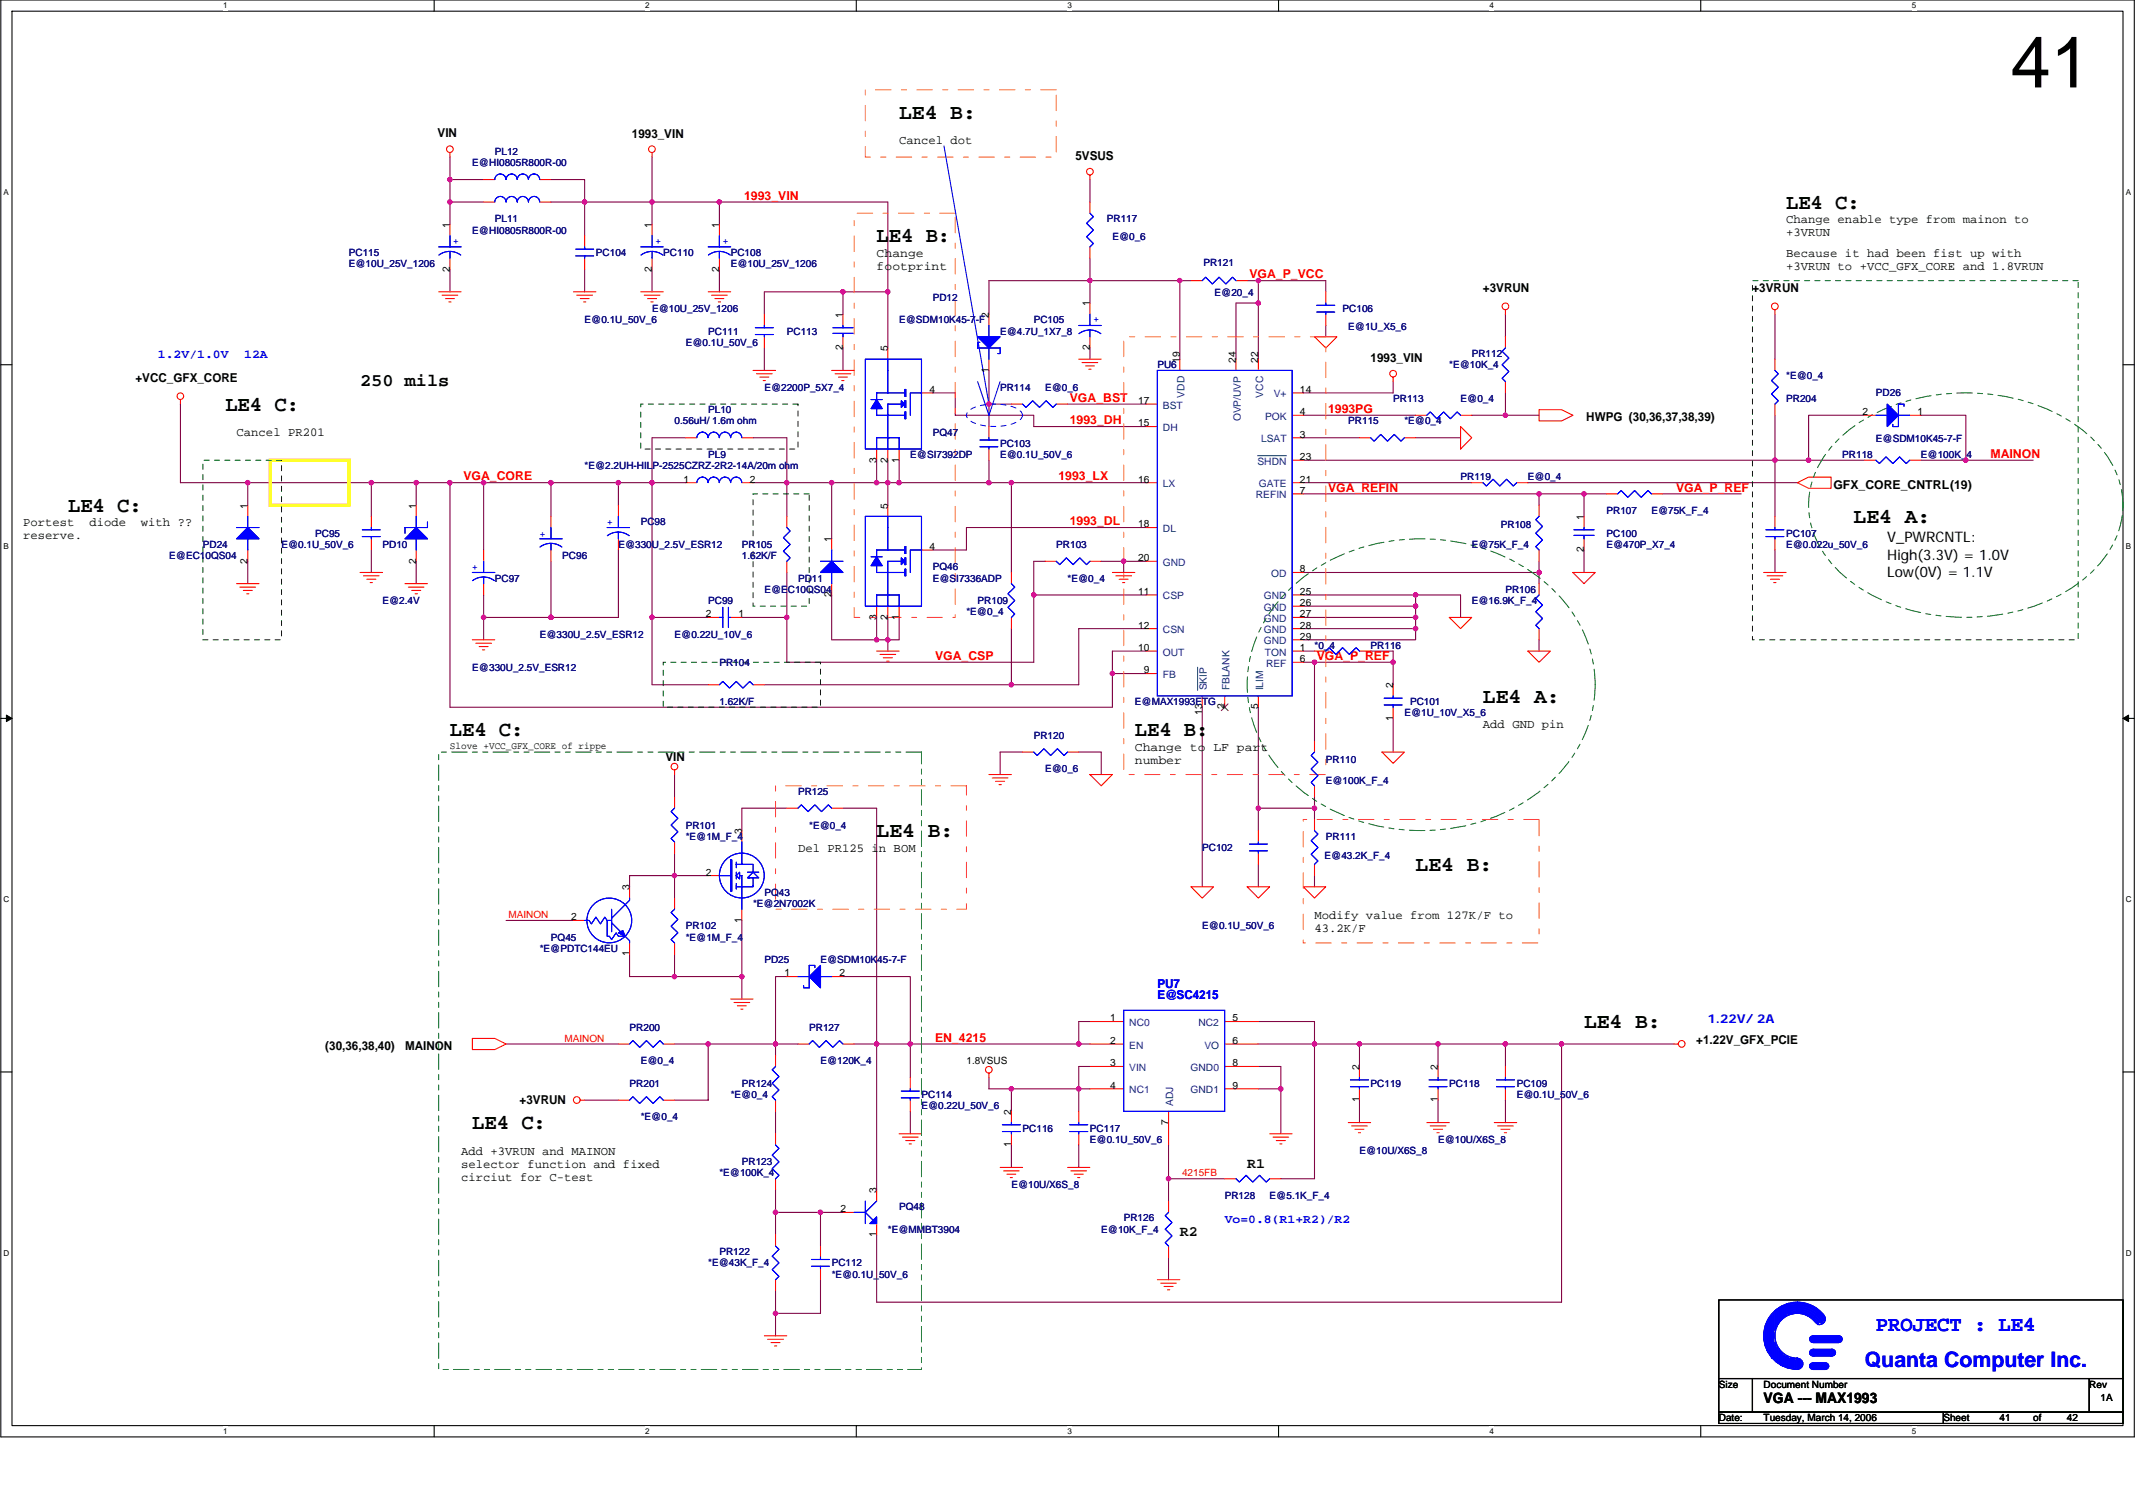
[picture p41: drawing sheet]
<svg xmlns="http://www.w3.org/2000/svg" width="420mm" height="297mm" viewBox="0 0 420 297" stroke-linecap="round" stroke-linejoin="round" font-family="sans-serif">
<defs><g id="words">
<text font-size="14.1" x="395.7" y="17.2">41</text>
<g font-size="4.2">
<text x="176.9" y="23.4">LE4 B:</text>
<text x="351.5" y="41.1">LE4 C:</text>
<text x="172.5" y="47.7">LE4 B:</text>
<text x="44.4" y="80.9">LE4 C:</text>
<text x="13.4" y="100.7">LE4 C:</text>
<text x="364.8" y="103">LE4 A:</text>
<text x="291.8" y="138.3">LE4 A:</text>
<text x="88.6" y="144.9">LE4 C:</text>
<text x="223.3" y="144.9">LE4 B:</text>
<text x="172.5" y="164.8">LE4 B:</text>
<text x="278.6" y="171.5">LE4 B:</text>
<text x="311.7" y="202.4">LE4 B:</text>
<text x="93" y="222.3">LE4 C:</text>
</g>
<g font-size="4.2" fill="#00f">
<text x="369.2" y="262">PROJECT : LE4</text>
<text x="367" y="269.1">Quanta Computer Inc.</text>
</g>
<text font-size="3.5" x="70.9" y="75.9">250 mils</text>
<g font-size="2.9">
<text x="371.4" y="106.7">V_PWRCNTL:</text>
<text x="371.4" y="110.2">High(3.3V) = 1.0V</text>
<text x="371.4" y="113.6">Low(0V) = 1.1V</text>
<text x="245.4" y="230">R1</text>
<text x="232.2" y="243.2">R2</text>
<text x="347.1" y="276.2">VGA --- MAX1993</text>
</g>
<g font-size="2.4">
<text x="86.1" y="27">VIN</text>
<text x="124.3" y="27.2">1993_VIN</text>
<text x="176.9" y="28.4">Cancel dot</text>
<text x="211.6" y="31.4">5VSUS</text>
<text x="351.5" y="43.9">Change enable type from mainon to</text>
<text x="351.5" y="46.5">+3VRUN</text>
<text x="172.5" y="50.5">Change</text>
<text x="172.5" y="53.1">footprint</text>
<text x="351.5" y="50.5">Because it had been fist up with</text>
<text x="351.5" y="53.1">+3VRUN to +VCC_GFX_CORE and 1.8VRUN</text>
<text x="291.8" y="57.5">+3VRUN</text>
<text x="344.9" y="57.5">+3VRUN</text>
<text x="269.7" y="71.2">1993_VIN</text>
<text x="26.7" y="75.2">+VCC_GFX_CORE</text>
<text x="312.2" y="82.9">HWPG (30,36,37,38,39)</text>
<text x="46.6" y="85.9">Cancel PR201</text>
<text x="360.8" y="96.2">GFX_CORE_CNTRL(19)</text>
<text x="4.6" y="103.6">Portest</text>
<text x="4.6" y="106.2">reserve.</text>
<text x="17.6" y="103.6">diode</text>
<text x="27.7" y="103.6">with ??</text>
<text x="291.8" y="143.3">Add GND pin</text>
<text x="131" y="149.9">VIN</text>
<text x="223.3" y="147.8">Change to LF part</text>
<text x="223.3" y="150.3">number</text>
<text x="157" y="167.7">Del PR125 in BOM</text>
<text x="258.7" y="180.9">Modify value from 127K/F to</text>
<text x="258.7" y="183.5">43.2K/F</text>
<text x="64" y="206.7">(30,36,38,40)</text>
<text x="79.7" y="206.7">MAINON</text>
<text x="333.8" y="205.5">+1.22V_GFX_PCIE</text>
<text x="102.2" y="217.3">+3VRUN</text>
<text x="90.8" y="227.3">Add +3VRUN and MAINON</text>
<text x="90.8" y="229.9">selector function and fixed</text>
<text x="90.8" y="232.5">circiut for C-test</text>
</g>
<g font-size="2.4" fill="#f00">
<text x="146.4" y="39.3">1993_VIN</text>
<text x="245.9" y="54.8">VGA_P_VCC</text>
<text x="210.5" y="79.1">VGA_BST</text>
<text x="210.5" y="83.5">1993_DH</text>
<text x="261.4" y="81.3">1993PG</text>
<text x="91.2" y="94.6">VGA_CORE</text>
<text x="208.3" y="94.6">1993_LX</text>
<text x="391.7" y="90.1">MAINON</text>
<text x="261.4" y="96.8">VGA_REFIN</text>
<text x="329.8" y="96.8">VGA_P_REF</text>
<text x="210.5" y="103.4">1993_DL</text>
<text x="184" y="129.9">VGA_CSP</text>
<text x="259.1" y="129.9">VGA_P_REF</text>
<text x="184" y="205.1">EN_4215</text>
</g>
<g font-size="2.4" fill="#00f">
<text x="31.1" y="70.5">1.2V/1.0V</text>
<text x="48.1" y="70.5">12A</text>
<text x="227.8" y="194.5">PU7</text>
<text x="227.8" y="196.7">E@SC4215</text>
<text x="336" y="201.3">1.22V/ 2A</text>
<text x="241" y="240.7">Vo=0.8(R1+R2)/R2</text>
</g>
<g font-size="2" fill="#000080">
<text x="93" y="32.7">E@HI0805R800R-00</text>
<text x="97.4" y="30.5">PL12</text>
<text x="93" y="46">E@HI0805R800R-00</text>
<text x="97.4" y="43.8">PL11</text>
<text x="217.8" y="43.8">PR117</text>
<text x="218.9" y="47.3">E@0_6</text>
<text x="68.7" y="50.4">PC115</text>
<text x="68.7" y="52.6">E@10U_25V_1206</text>
<text x="117.3" y="50.4">PC104</text>
<text x="130.5" y="50.4">PC110</text>
<text x="143.8" y="50.4">PC108</text>
<text x="143.8" y="52.6">E@10U_25V_1206</text>
<text x="236.8" y="52.4">PR121</text>
<text x="183.6" y="59.2">PD12</text>
<text x="239" y="58.3">E@20_4</text>
<text x="115.1" y="63.6">E@0.1U_50V_6</text>
<text x="128.3" y="61.4">E@10U_25V_1206</text>
<text x="139.4" y="65.8">PC111</text>
<text x="154.8" y="65.8">PC113</text>
<text x="176.9" y="63.6">E@SDM10K45-7-F</text>
<text x="196.8" y="65.8">E@4.7U_1X7_8</text>
<text x="203.4" y="63.6">PC105</text>
<text x="264.2" y="61.4">PC106</text>
<text x="265.3" y="65">E@1U_X5_6</text>
<text x="134.9" y="68.1">E@0.1U_50V_6</text>
<text x="289.6" y="70.3">PR112</text>
<text x="150.4" y="76.9">E@2200P_5X7_4</text>
<text x="196.8" y="76.9">PR114</text>
<text x="205.7" y="76.9">E@0_6</text>
<text x="227.8" y="72.5">PU6</text>
<text x="285.2" y="72.5">*E@10K_4</text>
<text x="351.5" y="74.7">*E@0_4</text>
<text x="369.2" y="78">PD26</text>
<text x="132.7" y="83.5">0.56uH/ 1.6m ohm</text>
<text x="139.4" y="81.3">PL10</text>
<text x="265.3" y="83.5">PR115</text>
<text x="274.2" y="79.1">PR113</text>
<text x="276.4" y="83.5">*E@0_4</text>
<text x="287.4" y="79.1">E@0_4</text>
<text x="351.5" y="79.1">PR204</text>
<text x="183.6" y="85.7">PQ47</text>
<text x="196.8" y="87.9">PC103</text>
<text x="369.2" y="87.1">E@SDM10K45-7-F</text>
<text x="115.1" y="92.4">*E@2.2UH-HILP-2525CZRZ-2R2-14A/20m ohm</text>
<text x="139.4" y="90.2">PL9</text>
<text x="179.1" y="90.2">E@SI7392DP</text>
<text x="196.8" y="90.2">E@0.1U_50V_6</text>
<text x="287.4" y="94.6">PR119</text>
<text x="300.7" y="94.6">E@0_4</text>
<text x="362.6" y="90.2">PR118</text>
<text x="378" y="90.2">E@100K_4</text>
<text x="316.2" y="101.2">PR107</text>
<text x="325" y="101.2">E@75K_F_4</text>
<text x="39.9" y="107.8">PD24</text>
<text x="55.4" y="107.8">E@0.1U_50V_6</text>
<text x="62" y="105.6">PC95</text>
<text x="75.3" y="107.8">PD10</text>
<text x="121.7" y="107.8">E@330U_2.5V_ESR12</text>
<text x="126.1" y="103.4">PC98</text>
<text x="146" y="107.8">PR105</text>
<text x="207.9" y="107.8">PR103</text>
<text x="289.6" y="107.8">E@75K_F_4</text>
<text x="295.4" y="103.9">PR108</text>
<text x="316.2" y="105.6">PC100</text>
<text x="316.2" y="107.8">E@470P_X7_4</text>
<text x="351.5" y="105.6">PC107</text>
<text x="351.5" y="107.8">E@0.022u_50V_6</text>
<text x="33.3" y="110">E@EC10QS04</text>
<text x="110.6" y="110">PC96</text>
<text x="146" y="110">1.62K/F</text>
<text x="183.6" y="112.3">PQ46</text>
<text x="75.3" y="118.9">E@2.4V</text>
<text x="97.4" y="114.5">PC97</text>
<text x="139.4" y="118.9">PC99</text>
<text x="150.4" y="116.7">E@EC10QS04</text>
<text x="157" y="114.5">PD11</text>
<text x="183.6" y="114.5">E@SI7336ADP</text>
<text x="192.4" y="118.9">PR109</text>
<text x="210.1" y="114.5">*E@0_4</text>
<text x="289.6" y="118.9">E@16.9K_F_4</text>
<text x="296.3" y="116.7">PR106</text>
<text x="106.2" y="125.5">E@330U_2.5V_ESR12</text>
<text x="132.7" y="125.5">E@0.22U_10V_6</text>
<text x="190.2" y="121.1">*E@0_4</text>
<text x="141.6" y="131">PR104</text>
<text x="258.7" y="127.7">*0_4</text>
<text x="269.7" y="127.7">PR116</text>
<text x="93" y="132.1">E@330U_2.5V_ESR12</text>
<text x="141.6" y="138.8">1.62K/F</text>
<text x="223.3" y="138.8">E@MAX1993ETG</text>
<text x="276.4" y="141">E@1U_10V_X5_6</text>
<text x="277.5" y="138.8">PC101</text>
<text x="203.4" y="145.4">PR120</text>
<text x="205.7" y="152">E@0_6</text>
<text x="260.9" y="150.3">PR110</text>
<text x="260.9" y="154.2">E@100K_F_4</text>
<text x="157" y="156.5">PR125</text>
<text x="134.9" y="163.1">PR101</text>
<text x="134.9" y="165.3">*E@1M_F_4</text>
<text x="159.2" y="163.1">*E@0_4</text>
<text x="236.6" y="167.5">PC102</text>
<text x="260.9" y="165.3">PR111</text>
<text x="260.7" y="169.1">E@43.2K_F_4</text>
<text x="148.2" y="178.6">*E@2N7002K</text>
<text x="150.4" y="176.3">PQ43</text>
<text x="108.4" y="185.2">PQ45</text>
<text x="134.9" y="183">PR102</text>
<text x="134.9" y="185.2">*E@1M_F_4</text>
<text x="236.6" y="183">E@0.1U_50V_6</text>
<text x="106.2" y="187.4">*E@PDTC144EU</text>
<text x="150.4" y="189.6">PD25</text>
<text x="161.5" y="189.6">E@SDM10K45-7-F</text>
<text x="123.9" y="202.9">PR200</text>
<text x="159.2" y="202.9">PR127</text>
<text x="126.1" y="209.5">E@0_4</text>
<text x="161.5" y="209.5">E@120K_4</text>
<text x="123.9" y="213.9">PR201</text>
<text x="146" y="213.9">PR124</text>
<text x="269.7" y="213.9">PC119</text>
<text x="285.2" y="213.9">PC118</text>
<text x="298.5" y="213.9">PC109</text>
<text x="126.1" y="220.5">*E@0_4</text>
<text x="143.8" y="216.1">*E@0_4</text>
<text x="181.3" y="216.1">PC114</text>
<text x="181.3" y="218.3">E@0.22U_50V_6</text>
<text x="298.5" y="216.1">E@0.1U_50V_6</text>
<text x="201.2" y="222.8">PC116</text>
<text x="214.5" y="222.8">PC117</text>
<text x="214.5" y="225">E@0.1U_50V_6</text>
<text x="267.5" y="227.2">E@10U/X6S_8</text>
<text x="283" y="225">E@10U/X6S_8</text>
<text x="141.6" y="231.6">*E@100K_4</text>
<text x="146" y="229.4">PR123</text>
<text x="199" y="233.8">E@10U/X6S_8</text>
<text x="176.9" y="238.2">PQ48</text>
<text x="241" y="236">PR128</text>
<text x="249.9" y="236">E@5.1K_F_4</text>
<text x="174.7" y="242.6">*E@MMBT3904</text>
<text x="216.7" y="242.6">E@10K_F_4</text>
<text x="221.1" y="240.4">PR126</text>
<text x="139.4" y="249.3">*E@43K_F_4</text>
<text x="141.6" y="247.1">PR122</text>
<text x="163.7" y="249.3">PC112</text>
<text x="163.7" y="251.5">*E@0.1U_50V_6</text>
</g>
<g font-size="2">
<text x="88.5" y="44.9" transform="rotate(-90 88.5 44.9)">1</text>
<text x="128.3" y="44.9" transform="rotate(-90 128.3 44.9)">1</text>
<text x="141.6" y="44.9" transform="rotate(-90 141.6 44.9)">1</text>
<text x="88.5" y="53.5" transform="rotate(-90 88.5 53.5)">2</text>
<text x="128.3" y="53.5" transform="rotate(-90 128.3 53.5)">2</text>
<text x="141.6" y="53.5" transform="rotate(-90 141.6 53.5)">2</text>
<text x="165.9" y="62.5" transform="rotate(-90 165.9 62.5)">1</text>
<text x="194.6" y="62.5" transform="rotate(-90 194.6 62.5)">2</text>
<text x="214.5" y="60.3" transform="rotate(-90 214.5 60.3)">1</text>
<text x="165.9" y="69" transform="rotate(-90 165.9 69)">2</text>
<text x="174.7" y="69.2" transform="rotate(-90 174.7 69.2)">5</text>
<text x="214.5" y="69" transform="rotate(-90 214.5 69)">2</text>
<text x="232.2" y="71.4" transform="rotate(-90 232.2 71.4)">19</text>
<text x="243.2" y="71.4" transform="rotate(-90 243.2 71.4)">24</text>
<text x="247.6" y="71.4" transform="rotate(-90 247.6 71.4)">22</text>
<text x="182.9" y="77.3">4</text>
<text x="194.6" y="73.4" transform="rotate(-90 194.6 73.4)">1</text>
<text x="255.8" y="77.3">14</text>
<text x="224" y="83.9">15</text>
<text x="224" y="79.5">17</text>
<text x="255.8" y="81.7">4</text>
<text x="366.5" y="81.7">2</text>
<text x="377.4" y="81.7">1</text>
<text x="255.8" y="86.1">3</text>
<text x="134.5" y="95">1</text>
<text x="147.5" y="95">2</text>
<text x="172.5" y="91.1" transform="rotate(-90 172.5 91.1)">3</text>
<text x="174.7" y="91.1" transform="rotate(-90 174.7 91.1)">2</text>
<text x="176.9" y="91.1" transform="rotate(-90 176.9 91.1)">1</text>
<text x="224" y="95">16</text>
<text x="255.8" y="95">21</text>
<text x="255.8" y="90.6">23</text>
<text x="48.7" y="100.1" transform="rotate(-90 48.7 100.1)">1</text>
<text x="81.9" y="100.1" transform="rotate(-90 81.9 100.1)">1</text>
<text x="174.7" y="100.1" transform="rotate(-90 174.7 100.1)">5</text>
<text x="255.8" y="97.2">7</text>
<text x="163.6" y="106.7" transform="rotate(-90 163.6 106.7)">1</text>
<text x="224" y="103.8">18</text>
<text x="311.7" y="102.3" transform="rotate(-90 311.7 102.3)">1</text>
<text x="48.7" y="110.9" transform="rotate(-90 48.7 110.9)">2</text>
<text x="81.9" y="110.9" transform="rotate(-90 81.9 110.9)">2</text>
<text x="182.9" y="108.2">4</text>
<text x="224" y="110.5">20</text>
<text x="255.8" y="112.7">8</text>
<text x="311.7" y="108.7" transform="rotate(-90 311.7 108.7)">2</text>
<text x="163.6" y="117.6" transform="rotate(-90 163.6 117.6)">2</text>
<text x="224" y="117.1">11</text>
<text x="255.8" y="117.1">25</text>
<text x="255.8" y="119.3">26</text>
<text x="138.9" y="121.5">2</text>
<text x="145.3" y="121.5">1</text>
<text x="172.5" y="122" transform="rotate(-90 172.5 122)">3</text>
<text x="174.7" y="122" transform="rotate(-90 174.7 122)">2</text>
<text x="176.9" y="122" transform="rotate(-90 176.9 122)">1</text>
<text x="224" y="123.7">12</text>
<text x="255.8" y="121.5">27</text>
<text x="255.8" y="123.7">28</text>
<text x="255.8" y="125.9">29</text>
<text x="224" y="128.1">10</text>
<text x="255.8" y="130.3">6</text>
<text x="255.8" y="128.1">1</text>
<text x="225.1" y="132.6">9</text>
<text x="274.1" y="135.4" transform="rotate(-90 274.1 135.4)">2</text>
<text x="236.6" y="140.8" transform="rotate(-90 236.6 140.8)">13</text>
<text x="241" y="139.7" transform="rotate(-90 241 139.7)">2</text>
<text x="247.6" y="139.7" transform="rotate(-90 247.6 139.7)">5</text>
<text x="274.1" y="141.9" transform="rotate(-90 274.1 141.9)">1</text>
<text x="88.6" y="147.4">Slove +VCC_GFX_CORE of rippe</text>
<text x="146" y="164.2" transform="rotate(-90 146 164.2)">3</text>
<text x="138.9" y="172.3">2</text>
<text x="123.9" y="175.2" transform="rotate(-90 123.9 175.2)">3</text>
<text x="112.4" y="181.2">2</text>
<text x="146" y="181.7" transform="rotate(-90 146 181.7)">1</text>
<text x="123.9" y="188.3" transform="rotate(-90 123.9 188.3)">1</text>
<text x="154.4" y="192.2">1</text>
<text x="165.2" y="192.2">2</text>
<text x="218.5" y="201.1">1</text>
<text x="242.6" y="201.1">5</text>
<text x="190.2" y="209.5">1.8VSUS</text>
<text x="218.5" y="205.5">2</text>
<text x="218.5" y="209.9">3</text>
<text x="242.6" y="205.5">6</text>
<text x="242.6" y="209.9">8</text>
<text x="218.5" y="214.3">4</text>
<text x="242.6" y="214.3">9</text>
<text x="267.5" y="210.6" transform="rotate(-90 267.5 210.6)">2</text>
<text x="283" y="210.6" transform="rotate(-90 283 210.6)">2</text>
<text x="199" y="219.4" transform="rotate(-90 199 219.4)">2</text>
<text x="229.9" y="221.4" transform="rotate(-90 229.9 221.4)">7</text>
<text x="267.5" y="217" transform="rotate(-90 267.5 217)">1</text>
<text x="283" y="217" transform="rotate(-90 283 217)">1</text>
<text x="199" y="225.8" transform="rotate(-90 199 225.8)">1</text>
<text x="165.4" y="238.6">2</text>
<text x="172.5" y="234.9" transform="rotate(-90 172.5 234.9)">3</text>
<text x="172.5" y="243.5" transform="rotate(-90 172.5 243.5)">1</text>
<text x="338.3" y="273.1">Size</text>
<text x="347.1" y="273.1">Document Number</text>
<text x="411.2" y="273.1">Rev</text>
<text x="413.4" y="275.8">1A</text>
<text x="338.3" y="279.8">Date:</text>
<text x="347.1" y="279.8">Tuesday, March 14, 2006</text>
<text x="382.4" y="279.8">Sheet</text>
<text x="393.5" y="279.8">41</text>
<text x="400.1" y="279.8">of</text>
<text x="406.7" y="279.8">42</text>
</g>
<g font-size="2" fill="#00f">
<text x="89.2" y="48">+</text>
<text x="129" y="48">+</text>
<text x="142.2" y="48">+</text>
<text x="215.2" y="63.4">+</text>
<text x="106.2" y="105.6">+</text>
<text x="119.5" y="103.4">+</text>
<text x="93" y="112.3">+</text>
</g>
<g font-size="2" fill="#004080">
<text x="228.9" y="80.4">BST</text>
<text x="233.1" y="78.3" transform="rotate(-90 233.1 78.3)">VDD</text>
<text x="244.2" y="82.9" transform="rotate(-90 244.2 82.9)">OVP/UVP</text>
<text x="248.6" y="78.3" transform="rotate(-90 248.6 78.3)">VCC</text>
<text x="249" y="82.6">POK</text>
<text x="250.7" y="78.2">V+</text>
<text x="228.9" y="84.9">DH</text>
<text x="248.2" y="87.1">LSAT</text>
<text x="228.9" y="95.9">LX</text>
<text x="247.5" y="91.5">SHDN</text>
<text x="247.7" y="95.9">GATE</text>
<text x="247.2" y="98.1">REFIN</text>
<text x="228.9" y="104.7">DL</text>
<text x="228.9" y="111.4">GND</text>
<text x="250.2" y="113.6">OD</text>
<text x="228.9" y="118">CSP</text>
<text x="248.7" y="118">GND</text>
<text x="228.9" y="124.6">CSN</text>
<text x="248.7" y="120.2">GND</text>
<text x="248.7" y="122.4">GND</text>
<text x="248.7" y="124.6">GND</text>
<text x="228.9" y="129.1">OUT</text>
<text x="248.7" y="126.8">GND</text>
<text x="248.9" y="129.1">TON</text>
<text x="249.2" y="131.3">REF</text>
<text x="228.9" y="133.5">FB</text>
<text x="237.5" y="135.9" transform="rotate(-90 237.5 135.9)">SKIP</text>
<text x="241.9" y="135.9" transform="rotate(-90 241.9 135.9)">FBLANK</text>
<text x="248.6" y="135.9" transform="rotate(-90 248.6 135.9)">ILIM</text>
<text x="222.2" y="202">NC0</text>
<text x="235.9" y="202">NC2</text>
<text x="222.2" y="206.4">EN</text>
<text x="237" y="206.4">VO</text>
<text x="222.2" y="215.2">NC1</text>
<text x="222.2" y="210.8">VIN</text>
<text x="234.3" y="210.8">GND0</text>
<text x="234.3" y="215.2">GND1</text>
<text x="230.9" y="217.7" transform="rotate(-90 230.9 217.7)">ADJ</text>
</g>
<g font-size="2" fill="#f00">
<text x="100" y="180.7">MAINON</text>
<text x="111.1" y="205.1">MAINON</text>
<text x="232.6" y="231.6">4215FB</text>
</g>
<g font-size="1.6">
<text x="43.9" y="1.7">1</text>
<text x="127" y="1.7">2</text>
<text x="210" y="1.7">3</text>
<text x="293.1" y="1.7">4</text>
<text x="376.2" y="1.7">5</text>
<text x=".7" y="38.4">A</text>
<text x="418.3" y="38.4">A</text>
<text x=".7" y="108">B</text>
<text x="418.3" y="108">B</text>
<text x=".7" y="177.7">C</text>
<text x="418.3" y="177.7">C</text>
<text x=".7" y="247.2">D</text>
<text x="418.3" y="247.2">D</text>
<text x="43.9" y="282.3">1</text>
<text x="127" y="282.3">2</text>
<text x="210" y="282.3">3</text>
<text x="293.1" y="282.3">4</text>
<text x="376.2" y="282.3">5</text>
</g>
</g></defs>
<path d="M.2 0h419.8v282.9h-419.8zM2.4 2.2h415.4v278.4h-415.4z" fill="none" stroke="#000" stroke-width=".21"/>
<g fill="#fff">
<path d="M43.9 .2h.9v1.8h-.9z"/>
<path d="M43.9 280.8h.9v1.8h-.9z"/>
</g>
<path d="M85.4 0v2.2M85.4 280.6v2.2" fill="none" stroke="#000" stroke-width=".21"/>
<g fill="#fff">
<path d="M127 .2h.9v1.8h-.9z"/>
<path d="M127 280.8h.9v1.8h-.9z"/>
</g>
<path d="M168.5 0v2.2M168.5 280.6v2.2" fill="none" stroke="#000" stroke-width=".21"/>
<g fill="#fff">
<path d="M210 .2h.9v1.8h-.9z"/>
<path d="M210 280.8h.9v1.8h-.9z"/>
</g>
<path d="M251.6 0v2.2M251.6 280.6v2.2" fill="none" stroke="#000" stroke-width=".21"/>
<g fill="#fff">
<path d="M293.1 .2h.9v1.8h-.9z"/>
<path d="M293.1 280.8h.9v1.8h-.9z"/>
</g>
<path d="M334.7 0v2.2M334.7 280.6v2.2" fill="none" stroke="#000" stroke-width=".21"/>
<g fill="#fff">
<path d="M376.2 .2h.9v1.8h-.9z"/>
<path d="M376.2 280.8h.9v1.8h-.9z"/>
<path d="M.7 37h1.1v1.8h-1.1z"/>
<path d="M418.3 37h1.1v1.8h-1.1z"/>
<path d="M.7 106.6h1.1v1.8h-1.1z"/>
<path d="M418.3 106.6h1.1v1.8h-1.1z"/>
</g>
<path d="M.2 71.8h2.2M417.8 71.8h2.2" fill="none" stroke="#000" stroke-width=".21"/>
<g fill="#fff">
<path d="M.7 176.2h1.2v1.8h-1.2z"/>
<path d="M418.3 176.2h1.2v1.8h-1.2z"/>
</g>
<path d="M.2 141.4h2.2M417.8 141.4h2.2" fill="none" stroke="#000" stroke-width=".21"/>
<path d="M1.3 140.8l1.1 .6-1.1 .6zM417.8 141.4l1.1-.6v1.2z" fill="#000" stroke="#000" stroke-width=".2"/>
<g fill="#fff">
<path d="M.7 245.8h1.2v1.8h-1.2z"/>
<path d="M418.3 245.8h1.2v1.8h-1.2z"/>
</g>
<path d="M.2 211h2.2M417.8 211h2.2M338.3 255.9h79.5v15.5h-79.5zM338.3 271.4h6.6v6.6h-6.6zM338.3 278h44.1v2.2h-44.1zM344.9 271.4h66.3v6.6h-66.3zM382.4 278h35.4v2.2h-35.4zM411.2 271.4h6.6v6.6h-6.6z" fill="none" stroke="#000" stroke-width=".21"/>
<g fill="none" stroke="#800040" stroke-width=".21">
<path d="M88.6 30.9v13.3M88.6 39.8h6.6M88.6 35.3h6.6M108.4 39.8h66.3v28.7M108.4 35.3h6.7v11.1M128.3 30.9v13.3M141.6 39.8v4.4M214.5 35.3v4.5M88.6 53v4.4M115.1 53v4.4M128.3 53v4.4M141.6 53v4.4"/>
<path d="M165.9 57.4v4.5M174.7 57.4h-24.3v4.5M214.5 50.8v8.8M232.2 55.2v15.5M234.4 55.2h-39.8v6.7M245.4 55.2h15.5v2.2M247.6 55.2v15.5M247.6 59.6h-4.4v11.1M35.5 79.5v15.5h13.3M150.4 68.5v4.4M165.9 68.5v4.4M183.6 77.3h4.4v4.4h15.4v2.3h22.1"/>
<path d="M194.6 72.9v11.1M194.6 79.5h4.4M210.1 79.5h15.4M214.5 68.5v2.2M260.9 64.1v2.2M274.2 75.1v2.2h-17.7M296.3 61.9v4.4M296.3 77.3v4.4M349.3 61.9v8.8M73.1 95h-24.3v4.4M73.1 95h61.8M73.1 95v6.6"/>
<path d="M81.9 95v4.4M88.6 95v44.2h130.3v-11h6.6M95.2 95v13.3M108.4 95v6.6M121.7 95v4.4M134.9 86.2h-6.6v48.6h11.1M148.2 86.2h6.6v15.4M148.2 95h77.3M163.7 95v11.1M172.5 90.6v4.4M174.7 90.6v8.8M176.9 90.6v4.4"/>
<path d="M194.6 90.6v4.4M199 95v17.7M256.5 86.2h11M256.5 95h33.1M256.5 81.7h22.1M256.5 97.2h59.7M256.5 90.6h110.5M278.6 86.2h8.8M289.6 81.7h13.3M300.7 95h53M302.9 97.2v2.2M311.7 97.2v4.4"/>
<path d="M327.2 97.2h15.5M349.3 81.7v19.9M367 81.7h-11.1v8.9M378 81.7h8.9v8.9M378 90.6h22.1M48.8 110.5v4.4M73.1 108.3v4.4M81.9 110.5v4.4M95.2 117.1v8.8M108.4 110.5v11M121.7 108.3v13.2h-26.5M163.7 117.1v8.8h13.2v-4.4"/>
<path d="M203.4 117.1h22.1M205.7 110.5h-2.3v19.9h-48.6v-17.7M216.7 110.5h8.8M221.1 110.5v2.2M225.5 103.8h-35.3v4.5h-6.6M256.5 117.1h30.9v4.4M256.5 112.7h46.4M256.5 119.3h22.1M278.6 117.1v6.6M302.9 110.5v4.4M311.7 108.3v4.4M349.3 108.3v4.4"/>
<path d="M128.3 121.5h11.1M146 121.5h8.8M172.5 121.5v4.4M174.7 121.5v6.7M199 123.7v11.1M218.9 132.6h6.6M225.5 123.7h-13.2v11.1h-61.9M236.6 139.2v35.4M247.6 139.2v24.3M256.5 128.2h2.2M256.5 130.4h17.7M256.5 121.5h22.1"/>
<path d="M256.5 123.7h22.1M258.7 130.4v15.4M269.7 128.2h4.5v6.6M278.6 123.7v2.2h-22.1M302.9 125.9v2.3M132.7 152.5v4.4M154.8 159.1h-8.8v4.4M165.9 159.1h6.6v75.1M201.2 148h-4.4v4.5M212.3 148h4.4v4.5M247.6 159.1h11.1M258.7 156.9v4.4"/>
<path d="M274.2 141.4v6.6M132.7 167.9v8.9M139.4 172.4h-15.5v2.2M247.6 170.1v4.5M258.7 172.4v2.2M99.6 181.2h13.2M123.9 187.8v4.4h22.1M132.7 187.8v4.4M146 181.2v15.5M154.8 192.2h-2.2v15.5M165.9 192.2h13.2v19.9M99.6 205.5h22.1"/>
<path d="M115.1 216.6h6.6M132.7 205.5h24.3M139.4 205.5v11.1h-6.7M152.6 218.8v4.4M168.1 205.5h46.4M179.1 218.8v4.4M194.6 212.1v2.2h19.9M199 214.3v4.5M214.5 201.1h-2.2v4.4M214.5 209.9h-2.2v8.9M247.6 214.3h4.5M247.6 205.5h81.8"/>
<path d="M247.6 201.1h11.1v30.9h-6.6M247.6 209.9h4.5v13.3M267.5 205.5v4.4M267.5 216.6v4.4M283 205.5v4.4M283 216.6v4.4M296.3 205.5v4.4M296.3 216.6v4.4M307.3 205.5v50.8h-134.8v-13.2M152.6 234.2v8.9M152.6 238.7h13.3M161.5 238.7v6.6"/>
<path d="M199 225.4v4.4M212.3 225.4v4.4M230 225.4v11M230 232h11M152.6 254.1v8.9M161.5 251.9v6.6h-8.9M230 247.5v4.4"/>
</g>
<g fill="#f0f" stroke="#f0f" stroke-width=".21">
<circle cx="95.2" cy="95" r=".43"/>
<circle cx="199" cy="214.3" r=".43"/>
<circle cx="212.3" cy="214.3" r=".43"/>
<circle cx="218.9" cy="132.6" r=".43"/>
<circle cx="296.2" cy="205.5" r=".43"/>
<circle cx="88.5" cy="35.3" r=".43"/>
<circle cx="258.7" cy="159.1" r=".43"/>
<circle cx="247.6" cy="159.1" r=".43"/>
<circle cx="172.5" cy="205.5" r=".43"/>
<circle cx="283" cy="205.5" r=".43"/>
<circle cx="161.5" cy="238.6" r=".43"/>
<circle cx="296.3" cy="81.7" r=".43"/>
<circle cx="165.9" cy="57.4" r=".43"/>
<circle cx="132.7" cy="172.3" r=".43"/>
<circle cx="128.3" cy="39.8" r=".43"/>
<circle cx="141.6" cy="39.8" r=".43"/>
<circle cx="230" cy="232" r=".43"/>
<circle cx="115" cy="39.8" r=".43"/>
<circle cx="172.5" cy="95" r=".43"/>
<circle cx="311.7" cy="97.2" r=".43"/>
<circle cx="152.6" cy="258.5" r=".43"/>
<circle cx="267.5" cy="205.5" r=".43"/>
<circle cx="221.1" cy="110.5" r=".43"/>
<circle cx="163.7" cy="95" r=".43"/>
<circle cx="172.5" cy="125.9" r=".43"/>
<circle cx="174.7" cy="125.9" r=".43"/>
<circle cx="121.7" cy="95" r=".43"/>
<circle cx="247.6" cy="55.2" r=".43"/>
<circle cx="247.6" cy="59.6" r=".43"/>
<circle cx="274.1" cy="130.4" r=".43"/>
<circle cx="258.7" cy="130.4" r=".43"/>
<circle cx="152.6" cy="238.6" r=".43"/>
<circle cx="128.3" cy="95" r=".43"/>
<circle cx="174.7" cy="95" r=".43"/>
<circle cx="154.8" cy="121.5" r=".43"/>
<circle cx="95.2" cy="121.5" r=".43"/>
<circle cx="214.5" cy="55.2" r=".43"/>
<circle cx="232.2" cy="55.2" r=".43"/>
<circle cx="81.9" cy="95" r=".43"/>
<circle cx="179.1" cy="205.5" r=".43"/>
<circle cx="258.7" cy="205.5" r=".43"/>
<circle cx="88.5" cy="95" r=".43"/>
<circle cx="307.3" cy="205.5" r=".43"/>
<circle cx="203.4" cy="117.1" r=".43"/>
<circle cx="302.9" cy="112.7" r=".43"/>
<circle cx="194.6" cy="95" r=".43"/>
<circle cx="108.4" cy="95" r=".43"/>
<circle cx="174.7" cy="57.4" r=".43"/>
<circle cx="48.7" cy="95" r=".43"/>
<circle cx="108.4" cy="121.5" r=".43"/>
<circle cx="88.5" cy="39.8" r=".43"/>
<circle cx="252.1" cy="214.3" r=".43"/>
<circle cx="194.6" cy="79.5" r=".43"/>
<circle cx="199" cy="95" r=".43"/>
<circle cx="146" cy="192.2" r=".43"/>
<circle cx="154.8" cy="95" r=".43"/>
<circle cx="349.3" cy="90.6" r=".43"/>
<circle cx="176.9" cy="95" r=".43"/>
<circle cx="199" cy="134.8" r=".43"/>
<circle cx="128.3" cy="121.5" r=".43"/>
<circle cx="212.3" cy="205.5" r=".43"/>
<circle cx="132.7" cy="192.2" r=".43"/>
<circle cx="302.9" cy="97.2" r=".43"/>
<circle cx="278.6" cy="117.1" r=".43"/>
<circle cx="278.6" cy="119.3" r=".43"/>
<circle cx="278.6" cy="121.5" r=".43"/>
<circle cx="278.6" cy="123.7" r=".43"/>
<circle cx="139.4" cy="205.5" r=".43"/>
<circle cx="152.6" cy="205.5" r=".43"/>
<circle cx="73.1" cy="95" r=".43"/>
<circle cx="355.9" cy="90.6" r=".43"/>
<circle cx="386.8" cy="90.6" r=".43"/>
</g>
<g fill="none" stroke="#f00" stroke-width=".21">
<path d="M88.6 30v.9M95.2 39.8h2.2M95.2 35.3h2.2M106.2 39.8h2.2M106.2 35.3h2.2M128.3 30v.9M214.5 34.5v.8M214.5 39.8v2.2M86.3 57.4h4.5M87 58.1h3.1M87.7 58.8h1.7M88.3 59.4h.5"/>
<path d="M88.6 44.2v2.2M88.6 50.8v2.2M112.8 57.4h4.5M113.5 58.1h3.1M114.2 58.8h1.7M114.8 59.4h.5M115.1 46.4v2.2M115.1 50.8v2.2M126.1 57.4h4.4M126.8 58.1h3.1M127.4 58.8h1.8M128.1 59.4h.4"/>
<path d="M128.3 44.2v2.2M128.3 50.8v2.2M139.4 57.4h4.4M140 58.1h3.1M140.7 58.8h1.8M141.4 59.4h.4M141.6 44.2v2.2M141.6 50.8v2.2M214.5 48.6v2.2M214.5 59.6v2.3M234.4 55.2h2.2M243.2 55.2h2.2"/>
<path d="M260.9 57.4v2.2M35.5 78.7v.8M148.2 72.9h4.4M148.9 73.6h3.1M149.5 74.2h1.8M150.2 74.9h.4M150.4 61.9v2.2M150.4 66.3v2.2M163.7 72.9h4.4M164.3 73.6h3.1M165 74.2h1.8M165.7 74.9h.4"/>
<path d="M165.9 61.9v2.2M165.9 66.3v2.2M174.7 68.5v2.2M181.3 77.3h2.3M194.6 61.9v2.2M194.6 70.7v2.2M199 79.5h2.2M207.9 79.5h2.2M212.3 70.7h4.4M212.9 71.4h3.1M213.6 72h1.8M214.3 72.7h.4"/>
<path d="M214.5 66.3v2.2M225.5 79.5h2.3M232.2 70.7v2.2M243.2 70.7v2.2M247.6 70.7v2.2M254.3 77.3h2.2M258.7 66.3h4.4l-2.2 2.2zM260.9 61.9v2.2M274.2 74.2v.9M296.3 61v.9M296.3 66.3v2.2M296.3 75.1v2.2"/>
<path d="M349.3 61v.9M349.3 70.7v2.2M349.3 79.5v2.2M48.8 99.4v2.2M81.9 99.4v2.2M121.7 99.4v2.2M134.9 86.2h2.2M134.9 95h2.2M146 86.2h2.2M146 95h2.2M172.5 88.4v2.2M174.7 88.4v2.2"/>
<path d="M174.7 99.4v2.2M176.9 88.4v2.2M194.6 84v2.2M194.6 88.4v2.2M225.5 95h2.3M225.5 84h2.3M254.3 86.2h2.2M254.3 90.6h2.2M254.3 95h2.2M254.3 97.2h2.2M254.3 81.7h2.2M267.5 86.2h2.2"/>
<path d="M276.4 86.2h2.2M278.6 81.7h2.2M287.4 84l2.2 2.2-2.2 2.2zM287.4 81.7h2.2M289.6 95h2.2M298.5 95h2.2M302.9 80.6h4.4l2.2 1.1-2.2 1.2h-4.4zM302.9 99.4v2.2M316.2 97.2h2.2M325 97.2h2.2M353.7 95l2.2-1.1h4.5v2.2h-4.5zM367 90.6h2.2"/>
<path d="M367 81.7h2.2M375.8 90.6h2.2M375.8 81.7h2.2M46.6 114.9h4.4M47.2 115.6h3.1M47.9 116.2h1.7M48.5 116.9h.5M48.8 108.3v2.2M70.9 112.7h4.4M71.5 113.3h3.1M72.2 114h1.8M72.8 114.7h.5"/>
<path d="M73.1 101.6v2.2M73.1 106.1v2.2M79.7 114.9h4.4M80.4 115.6h3M81 116.2h1.8M81.7 116.9h.4M81.9 108.3v2.2M95.2 108.3v2.2M95.2 114.9v2.2M108.4 101.6v2.2M108.4 108.3v2.2M121.7 106.1v2.2"/>
<path d="M154.8 101.6v2.2M154.8 110.5v2.2M163.7 106.1v2.2M163.7 114.9v2.2M172.5 119.3v2.2M174.7 119.3v2.2M176.9 119.3v2.2M181.3 108.3h2.3M199 112.7v2.2M205.7 110.5h2.2M214.5 110.5h2.2M218.9 112.7h4.4"/>
<path d="M219.6 113.3h3.1M220.2 114h1.8M220.9 114.7h.4M225.5 110.5h2.3M225.5 103.8h2.3M225.5 117.1h2.3M254.3 112.7h2.2M254.3 117.1h2.2M254.3 119.3h2.2M302.9 108.3v2.2M302.9 114.9v2.2M309.5 112.7h4.4l-2.2 2.2z"/>
<path d="M311.7 101.6v2.2M311.7 106.1v2.2M347.1 112.7h4.4M347.8 113.3h3M348.4 114h1.8M349.1 114.7h.4M349.3 101.6v2.2M349.3 106.1v2.2M93 125.9h4.4M93.6 126.6h3.1M94.3 127.3h1.8M94.9 127.9h.5"/>
<path d="M139.4 121.5h2.2M139.4 134.8h2.2M143.8 121.5h2.2M148.2 134.8h2.2M172.5 128.2h4.4M173.2 128.8h3.1M173.8 129.5h1.8M174.5 130.2h.5M199 121.5v2.2M225.5 128.2h2.3M225.5 123.7h2.3M225.5 132.6h2.3"/>
<path d="M236.6 137v2.2M241 137v2.2M247.6 137v2.2M254.3 125.9h2.2M254.3 128.2h2.2M254.3 121.5h2.2M254.3 123.7h2.2M254.3 130.4h2.2M258.7 128.2h2.2M267.5 128.2h2.2M274.2 134.8v2.2M274.2 139.2v2.2"/>
<path d="M285.2 121.5h4.4l-2.2 2.2zM300.7 128.2h4.4l-2.2 2.2zM302.9 123.7v2.2M132.7 151.6v.9M132.7 156.9v2.2M154.8 159.1h2.2M163.7 159.1h2.2M194.6 152.5h4.4M195.3 153.1h3.1M195.9 153.8h1.8M196.6 154.5h.5M201.2 148h2.2"/>
<path d="M210.1 148h2.2M214.5 152.5h4.4l-2.2 2.2zM258.7 145.8v2.2M258.7 154.7v2.2M272 148h4.4l-2.2 2.3zM123.9 174.6v2.2M132.7 165.7v2.2M132.7 176.8v2.2M139.4 172.4h2.2M146 163.5v2.2M146 179v2.2M234.4 174.6h4.4l-2.2 2.2z"/>
<path d="M245.4 174.6h4.5l-2.3 2.2zM247.6 163.5v2.2M247.6 167.9v2.2M256.5 174.6h4.4l-2.2 2.2zM258.7 161.3v2.2M258.7 170.1v2.3M112.8 181.2h2.3M123.9 185.6v2.2M132.7 185.6v2.2M143.8 196.7h4.4M144.5 197.3h3M145.1 198h1.8"/>
<path d="M145.8 198.6h.4M154.8 192.2h2.2M163.7 192.2h2.2M93 204.4h4.4l2.2 1.1-2.2 1.1h-4.4zM114.2 216.6h.9M121.7 205.5h2.2M121.7 216.6h2.2M130.5 205.5h2.2M130.5 216.6h2.2M152.6 207.7v2.2M152.6 216.6v2.2M157 205.5h2.2"/>
<path d="M165.9 205.5h2.2M179.1 212.1v2.2M179.1 216.6v2.2M194.6 211.2v.9M199 218.8v2.2M212.3 218.8v2.2M214.5 205.5h6.6M214.5 201.1h6.6M214.5 214.3h6.6M214.5 209.9h6.6M230 218.8v6.6M241 205.5h6.6"/>
<path d="M241 201.1h6.6M241 214.3h6.6M241 209.9h6.6M267.5 209.9v2.2M267.5 214.3v2.3M283 209.9v2.2M283 214.3v2.3M296.3 209.9v2.2M296.3 214.3v2.3M329.4 205.5h.9M152.6 223.2v2.2M152.6 232v2.2"/>
<path d="M165.9 238.7h2.2M172.5 234.2v2.2M176.9 223.2h4.4M177.6 223.8h3.1M178.3 224.5h1.7M178.9 225.2h.5M196.8 229.8h4.4M197.5 230.5h3.1M198.2 231.1h1.7M198.8 231.8h.5M199 223.2v2.2M210.1 229.8h4.4"/>
<path d="M210.7 230.5h3.1M211.4 231.1h1.8M212.1 231.8h.4M212.3 223.2v2.2M230 236.4v2.3M241 232h2.2M249.9 223.2h4.4M249.9 232h2.2M250.5 223.8h3.1M251.2 224.5h1.8M251.9 225.2h.4M265.3 221h4.4"/>
<path d="M266 221.6h3.1M266.6 222.3h1.8M267.3 223h.4M280.8 221h4.4M281.5 221.6h3.1M282.1 222.3h1.8M282.8 223h.4M294.1 221h4.4M294.7 221.6h3.1M295.4 222.3h1.7M296 223h.5M152.6 243.1v2.2"/>
<path d="M152.6 251.9v2.2M161.5 245.3v2.2M161.5 249.7v2.2M172.5 240.9v2.2M227.8 251.9h4.4M228.4 252.6h3.1M229.1 253.2h1.8M229.8 253.9h.4M230 245.3v2.2M150.4 263h4.4M151.1 263.6h3.1M151.7 264.3h1.8"/>
<path d="M152.4 264.9h.5"/>
<circle cx="88.5" cy="29.4" r=".65"/>
<circle cx="128.3" cy="29.4" r=".65"/>
<circle cx="214.5" cy="33.8" r=".65"/>
<circle cx="35.5" cy="78" r=".65"/>
<circle cx="274.2" cy="73.6" r=".65"/>
<circle cx="296.3" cy="60.3" r=".66"/>
<circle cx="349.3" cy="60.3" r=".66"/>
<circle cx="132.7" cy="150.9" r=".65"/>
<circle cx="113.5" cy="216.5" r=".66"/>
<circle cx="194.6" cy="210.6" r=".65"/>
<circle cx="330.9" cy="205.5" r=".66"/>
</g>
<path d="M361.4 86.9a34.9 34.9 0 0 1 23-9.5 38.2 38.2 0 0 1 25.1 7 19.2 19.2 0 0 1 8.3 15 19.2 19.2 0 0 1-8.3 15.1 38.5 38.5 0 0 1-27.4 6.8 34.3 34.3 0 0 1-20.7-9.4 17 17 0 0 1-3.3-20.7l1-1.5zM253.2 116.6a38 38 0 0 1 33.7-9.9 34.4 34.4 0 0 1 23.1 14.7 25 25 0 0 1-3.8 31.5 38 38 0 0 1-33.7 10 33.6 33.6 0 0 1-24.1-16.5 25.1 25.1 0 0 1 4.8-29.8zM86.3 148h95v121.6h-95z" fill="none" stroke="#008000" stroke-width=".2" stroke-dasharray="3 1 1 1 1 1"/>
<path d="M170.3 17.7h37.6v13.2h-37.6zM168.1 42h19.9v79.5h-19.9zM221.1 66.3h39.8v86.2h-39.8zM152.6 154.7h37.6v24.3h-37.6zM256.5 161.3h46.4v24.3h-46.4z" fill="none" stroke="#ff8000" stroke-width=".2" stroke-dasharray="3 2 1 2"/>
<path d="M190.6 80.9a10.1 10.1 0 0 1 8.2-1 3.6 3.6 0 0 1 2.3 1.4 1.29 1.29 0 0 1-.8 1.7 11.2 11.2 0 0 1-9.2 0 1.24 1.24 0 0 1-.5-2.1z" fill="none" stroke="#00f" stroke-width=".2" stroke-dasharray="1 1 1 1 1 1 1 1"/>
<g fill="none" stroke="#00f" stroke-width=".21">
<path d="M97.4 39.8a1.1 1.1 0 0 1 1.1-1.1 1.1 1.1 0 0 1 1.1 1.1 1.1 1.1 0 0 1 1.1-1.1 1.1 1.1 0 0 1 1.1 1.1 1.1 1.1 0 0 1 1.1-1.1 1.1 1.1 0 0 1 1.1 1.1M97.4 35.3a1.1 1.1 0 0 1 1.1-1.1 1.1 1.1 0 0 1 1.1 1.1 1.1 1.1 0 0 1 1.1-1.1 1.1 1.1 0 0 1 1.1 1.1 1.1 1.1 0 0 1 1.1-1.1 1.1 1.1 0 0 1 1.1 1.1M104 39.8a1.09 1.09 0 0 1 1.1-1.1 1.09 1.09 0 0 1 1.1 1.1M104 35.3a1.09 1.09 0 0 1 1.1-1.1 1.09 1.09 0 0 1 1.1 1.1M185.8 28.7l8.8 50.8M86.3 48.6h4.5M86.4 50.2a3.6 3.6 0 0 1 4.3 0M88.6 46.4v2.2M88.6 49.5v1.3M113.3 50.4h3.5M113.3 49h3.5M115.1 48.6v.4"/>
<path d="M115.1 50.4v.4M126.1 48.6h4.4M126.1 50.2a3.6 3.6 0 0 1 4.3 0M128.3 46.4v2.2M128.3 49.5v1.3M139.4 48.6h4.4M139.4 50.2a3.6 3.6 0 0 1 4.3 0M141.6 46.4v2.2M141.6 49.5v1.3M214.5 42l.7 .7-1.4 1.3 1.4 1.3-1.4 1.3 1.4 1.3-.7 .7M236.6 55.2l.7-.6 1.3 1.3 1.3-1.3 1.3 1.3 1.4-1.3 .6 .6M260.9 59.6v.5"/>
<path d="M148.6 64.5h3.6M148.6 65.8h3.6M150.4 64.1v.4M150.4 65.8v.5M163.9 65.6h4M163.9 64.5h4M165.9 64.1v.4M165.9 65.6v.7M170.3 70.7h11v17.7h-11zM171.4 78.7h2.2M174.7 70.7v6.6M177.4 79.5h-2.7v8.9"/>
<path d="M178 78.9h.3v1.3h-.3zM178 76.7h.3v1.3h-.3zM178 77.3h-5.5v1.4M181.3 77.3h-2.2v4.4M192.4 75.1l2.2 6.6 2.2-6.6M192.8 67.4h-.4v1.1h4.4v1.1h-.4M194.6 64.1v2.2M194.6 68.5v2.2M201.2 79.5l.7 .7 1.3-1.3 1.4 1.3 1.3-1.3 1.3 1.3 .7-.7M212.3 64.1h4.4M212.3 65.7a3.6 3.6 0 0 1 4.3 0M214.5 61.9v2.2"/>
<path d="M214.5 65v1.3M227.8 72.9h26.5v64.1h-26.5zM259.1 60.1h3.6M259.1 61.4h3.6M260.9 61.4v.5M296.3 68.5l-.7 .7 1.3 1.3-1.3 1.3 1.3 1.3-1.3 1.4 .7 .6M349.3 72.9l.7 .7-1.4 1.3 1.4 1.3-1.4 1.4 1.4 1.3-.7 .6M374.7 80v-.5h-1.1v4.5h-1.1v-.5M137.1 86.1a1.09 1.09 0 0 1 1.2-1h-.1a1.09 1.09 0 0 1 1.2 1M137.1 95a1.09 1.09 0 0 1 1.2-1.1h-.1a1.09 1.09 0 0 1 1.2 1.1M139.4 86.1a1.09 1.09 0 0 1 1.1-1 1.09 1.09 0 0 1 1.1 1M139.4 95a1.09 1.09 0 0 1 1.1-1.1 1.09 1.09 0 0 1 1.1 1.1"/>
<path d="M141.6 86.1a1.1 1.1 0 0 1 1.1-1 1.1 1.1 0 0 1 1.1 1M141.6 95a1.1 1.1 0 0 1 1.1-1.1 1.1 1.1 0 0 1 1.1 1.1M143.8 86.1a1.09 1.09 0 0 1 1.1-1 1.09 1.09 0 0 1 1.1 1M143.8 95a1.09 1.09 0 0 1 1.1-1.1 1.09 1.09 0 0 1 1.1 1.1M172.5 88.4v-2.2h4.4v2.2M172.5 80.4v1.3h5.5M178 81.1h.3v1.3h-.3zM192.8 87.9h3.6M192.8 86.6h3.6M194.6 86.2v.4M194.6 87.9v.5M269.7 86.2l.7 .6 1.3-1.3 1.4 1.3 1.3-1.3 1.3 1.3 .7-.6"/>
<path d="M280.8 81.7l.7-.6 1.3 1.3 1.3-1.3 1.3 1.3 1.4-1.3 .6 .6M291.8 95l.7 .7 1.3-1.4 1.4 1.4 1.3-1.4 1.3 1.4 .7-.7M318.4 97.2l.6-.6 1.3 1.3 1.4-1.3 1.3 1.3 1.3-1.3 .7 .6M369.2 90.6l.7 .6 1.3-1.3 1.3 1.3 1.3-1.3 1.3 1.3 .7-.6M369.2 81.7h2.2M373.6 81.7h2.2M46.6 103.8h4.4M48.8 101.6v2.2M48.8 106.1v2.2M71.3 105.6h3.5M71.3 104.3h3.5M73.1 103.8v.5"/>
<path d="M73.1 105.6v.5M81.9 101.6v2.2M81.9 106.1v2.2M84.1 102.7v1.1h-4.4v1.2M93 112.7h4.4M95.2 113.6l-1.4 .2-.8 .5M95.2 113.6l.9 .1 1.2 .6M95.2 110.5v2.2M95.2 113.6v1.3M106.2 106.1h4.4M106.3 107.7a3.6 3.6 0 0 1 4.3 0M108.4 103.8v2.3"/>
<path d="M108.4 107v1.3M119.5 103.8h4.4M119.5 105.5a3.6 3.6 0 0 1 4.3 0M121.7 101.6v2.2M121.7 104.7v1.4M142.2 119.5v4M143.4 119.5v4M154.8 103.8l.7 .7-1.3 1.3 1.3 1.4-1.3 1.3 1.3 1.3-.7 .7M161.5 110.5h4.4M163.7 108.3v2.2M163.7 112.7v2.2M170.3 101.6h11v17.7h-11z"/>
<path d="M171.4 109.6h2.2M172.5 119.3v-2.2h4.4v2.2M172.5 111.4v1.3h5.5M174.7 101.6v6.7M177.4 110.5h-2.7v8.8M178 112h.3v1.3h-.3zM178 109.8h.3v1.3h-.3zM178 107.6h.3v1.3h-.3zM178 108.3h-5.5v1.3M181.3 108.3h-2.2v4.4M199 114.9l.7 .7-1.3 1.3 1.3 1.3-1.3 1.3 1.3 1.4-.7 .6M207.9 110.5l.6 .6 1.4-1.3 1.3 1.3 1.3-1.3 1.3 1.3 .7-.6"/>
<path d="M302.9 101.6l-.7 .7 1.4 1.3-1.4 1.4 1.4 1.3-1.4 1.3 .7 .7M302.9 117.1l-.7 .7 1.4 1.3-1.4 1.3 1.4 1.4-1.4 1.3 .7 .6M309.7 104.3h4M309.7 105.4h4M311.7 103.8v.5M311.7 105.4v.7M347.5 105.6h3.6M347.5 104.3h3.6M349.3 103.8v.5M349.3 105.6v.5M141.6 134.8l.6-.7 1.4 1.3 1.3-1.3 1.3 1.3 1.3-1.3 .7 .7M141.6 121.5h.6"/>
<path d="M143.4 121.5h.4M260.9 128.2l.7-.7 1.3 1.3 1.3-1.3 1.3 1.3 1.4-1.3 .6 .7M272.4 137.4h3.5M272.4 138.8h3.5M274.2 137v.4M274.2 138.8v.4M132.7 159.1l-.6 .7 1.3 1.3-1.3 1.3 1.3 1.3-1.3 1.4 .6 .6M157 159.1l.7-.7 1.3 1.4 1.4-1.4 1.3 1.4 1.3-1.4 .7 .7M203.4 148l.7 .7 1.3-1.3 1.4 1.3 1.3-1.3 1.3 1.3 .7-.7M258.7 148l-.7 .7 1.4 1.3-1.4 1.4 1.4 1.3-1.4 1.3 .7 .7M120.4 179v4.4M123.9 176.8v.4l-3.5 3.6"/>
<path d="M132.7 179l-.6 .6 1.3 1.4-1.3 1.3 1.3 1.3-1.3 1.4 .6 .6M141.6 172.4h2.2M143.8 169.3h.2v6.2h-.2zM144.9 170.1h1.1M144.9 169.7v1.1M144.9 171.7v1.3M144.9 173.9v1.1M145.6 171.7v1.3l-.7-.6zM145.6 172.4h.4v6.6M146 170.1h2.2v1.6M146 165.7v4.4M147.1 171.7h2.2"/>
<path d="M148.2 171.7l1.1 1.1h-2M148.2 171.7l-1.1 1.1h.4M148.2 172.8v1.8h-3.3M245.9 167.5h3.5M245.9 166.2h3.5M247.6 165.7v.5M247.6 167.5v.4M258.7 163.5l.7 .7-1.4 1.3 1.4 1.3-1.4 1.3 1.4 1.4-.7 .6M115.1 181.2h.8l.5 .7 .9-1.4 .9 1.4 .8-1.4 .5 .7h.9M119.5 181.2v3.1h.4l.5 .7 .9-1.4 .4 .7h1.3l.9 .9v.4M120.4 181.6l1.7 1.8M157 192.2h2.2"/>
<path d="M160.4 190.5v-.5h-1.2v4.5h-1.1v-.5M161.5 192.2h2.2M221.1 198.9h19.9v19.9h-19.9zM123.9 205.5l.7-.7 1.3 1.4 1.3-1.4 1.3 1.4 1.4-1.4 .6 .7M123.9 216.6l.7-.7 1.3 1.3 1.3-1.3 1.3 1.3 1.4-1.3 .6 .7M152.6 209.9l-.6 .7 1.3 1.3-1.3 1.3 1.3 1.4-1.3 1.3 .6 .7M159.2 205.5l.7-.7 1.3 1.4 1.4-1.4 1.3 1.4 1.3-1.4 .7 .7M177.4 216.1h3.5M177.4 214.8h3.5M179.1 214.3v.5M179.1 216.1v.5M265.8 212.6h3.5"/>
<path d="M265.8 213.9h3.5M267.5 212.1v.5M267.5 213.9v.4M281.2 212.6h3.6M281.2 213.9h3.6M283 212.1v.5M283 213.9v.4M294.5 212.6h3.5M294.5 213.9h3.5M296.3 212.1v.5M296.3 213.9v.4M152.6 225.4l.7 .7-1.3 1.3 1.3 1.3-1.3 1.3 1.3 1.4-.7 .6"/>
<path d="M168.1 238.7h2.2M170.3 236.4v4.5M172.5 236.4l-2.2 2.3 1.5 1.5M197.3 222.7h3.5M197.3 221.4h3.5M199 221v.4M199 222.7v.5M210.5 222.7h3.6M210.5 221.4h3.6M212.3 221v.4M212.3 222.7v.5M230 238.7l-.7 .6 1.3 1.3-1.3 1.4 1.3 1.3-1.3 1.3 .7 .7"/>
<path d="M243.2 232l.7 .7 1.3-1.3 1.3 1.3 1.4-1.3 1.3 1.3 .7-.7M152.6 245.3l.7 .6-1.3 1.4 1.3 1.3-1.3 1.3 1.3 1.3-.7 .7M159.7 249.3h3.5M159.7 247.9h3.5M161.5 247.5v.4M161.5 249.3v.4M349.3 258.1v3.8l.2-.7v-3.1l.2-.2v2.9l.3-.3v-2.8l.2-.3v2.7l.2-.2v-2.7h.2v2.5l.2-.3v-2.2l.3-.2v2.2l.2-.2v-2l.2-.2v2.2M351.9 256.5v2.3l-.2-.3v-1.7zM351.9 258.2l1.8-.3a5.1 5.1 0 0 1 4.3 2.4M351.9 257.7a5.6 5.6 0 0 1 6.8 2.8M351.9 257.5l1.8-.3a5.7 5.7 0 0 1 5 2.9M351.9 257.2l1.8-.2a5.9 5.9 0 0 1 5.2 3.1"/>
<path d="M352 258.6l1.7-.3a4.6 4.6 0 0 1 4.1 2.5M352 258.4l1.7-.3a4.8 4.8 0 0 1 4.3 2.7M352 257.9l1.7-.2a5.3 5.3 0 0 1 4.7 2.9M352.2 257l1.5-.2a6.1 6.1 0 0 1 5.4 3.1M352.2 256.7l1.5-.2a6.4 6.4 0 0 1 5.5 3.2M352.2 256.8v1.7M358.9 258.8a6.6 6.6 0 0 0-5.2-2.5h.1a6.6 6.6 0 0 0-6.7 6.6 6.6 6.6 0 0 0 6.7 6.7h-.1M347.3 261.4v3.1l.2 .7v-4.4l.3-.5v5.5l.2 .2v-6.1l.2-.5v7.1l.2 .2v-7.5l.2-.2v8.4M348.9 267.4v-8.6l.2-.3v9.1h.2v-3.3l.2 .4v3.1l.2 .2v-2.8l.3 .4v2.7l.2 .2v-2.7l.2 .2v2.7h.2v-2.4l.2 .2v2.4h.3v-2.2l.2 .2v2l.2 .3v-2.3l.2 .3v2h.2v-1.8M351.9 267.2v.2h.3v1.8h.2v-1.8h.2v2h-.4l.6-2v2l.2-.2v-1.8l.3 .4v1.6h.2v-1.8h.2v1.8h.2v-1.8h.2v1.8l.3-.2v-1.4l.2 .2v.9M356.4 263.2h5.9v.2h-6.2v.2h6.5l-.3 .2h-5.9l.2 .3h5.7M356.4 265.8h4.6v.2h-4.6l-.3 .3h5.1l-.2 .2h-4.9l.5 .2h4.2"/>
<path d="M356.4 268.5h3.3v.2h-3.6v.2h3.8l-.2 .3h-3.6l.5 .2h3.1M356.8 268.3h2.5M356.8 269.6h2.5M356.8 266.9h3.8M356.8 265.6h3.8M356.8 264.3h5.1M356.8 263h5.1M357.1 260.2l-1.3-1.1-1-.4-1-.2a4.4 4.4 0 0 0-4.5 4.4 4.4 4.4 0 0 0 4.5 4.5h-.1"/>
<circle cx="146" cy="172.3" r="4.4"/>
<circle cx="119.9" cy="181.2" r="4.4"/>
<circle cx="358.1" cy="259.6" r="1.1"/>
<circle cx="353.7" cy="268.5" r="1.09"/>
<circle cx="356.8" cy="266.3" r=".66"/>
<circle cx="356.8" cy="263.6" r=".66"/>
<circle cx="356.8" cy="268.9" r=".65"/>
<circle cx="359.2" cy="268.9" r=".65"/>
<circle cx="360.6" cy="266.3" r=".66"/>
<circle cx="361.9" cy="263.6" r=".65"/>
</g>
<path d="M53.2 90.6h15.5v8.8h-15.5z" fill="none" stroke="#ff0" stroke-width=".66"/>
<path d="M344.9 55.2h64.1v70.7h-64.1zM126.1 79.5h30.9v8.9h-30.9zM39.9 90.6h15.5v35.3h-15.5zM148.2 97.2h11v22.1h-11zM130.5 130.4h31v8.8h-31z" fill="none" stroke="#004000" stroke-width=".2" stroke-dasharray="1 1 1 1 1 1 1 1"/>
<g fill="#00f" stroke="#00f" stroke-width=".21">
<path d="M172.5 109.6l1.1 1.8h-2.2z" fill-rule="evenodd"/>
<path d="M177.4 109.8l.6 .7-.6 .6z" fill-rule="evenodd"/>
<path d="M172.5 109.6l1.1 1.8h-2.2z" fill-rule="evenodd"/>
<path d="M177.4 109.8l.6 .7-.6 .6z" fill-rule="evenodd"/>
<path d="M192.4 66.3h4.4l-2.2 2.2z" fill-rule="evenodd"/>
<path d="M192.4 66.3h4.4l-2.2 2.2z" fill-rule="evenodd"/>
<path d="M159.2 192.2l2.3-2.2v4.5z" fill-rule="evenodd"/>
<path d="M159.2 192.2l2.3-2.2v4.5z" fill-rule="evenodd"/>
<path d="M48.8 103.8l2.2 2.3h-4.4z" fill-rule="evenodd"/>
<path d="M48.8 103.8l2.2 2.3h-4.4z" fill-rule="evenodd"/>
<path d="M161.5 112.7l2.2-2.2 2.2 2.2z" fill-rule="evenodd"/>
<path d="M161.5 112.7l2.2-2.2 2.2 2.2z" fill-rule="evenodd"/>
<path d="M172.5 78.7l1.1 1.7h-2.2z" fill-rule="evenodd"/>
<path d="M177.4 78.9l.6 .6-.6 .7z" fill-rule="evenodd"/>
<path d="M172.5 78.7l1.1 1.7h-2.2z" fill-rule="evenodd"/>
<path d="M177.4 78.9l.6 .6-.6 .7z" fill-rule="evenodd"/>
<path d="M81.9 103.8l2.2 2.3h-4.4z" fill-rule="evenodd"/>
<path d="M81.9 103.8l2.2 2.3h-4.4z" fill-rule="evenodd"/>
<path d="M121.7 183.6l.9-.4 .4 1.1z" fill-rule="evenodd"/>
<path d="M121.7 183.6l.9-.4 .4 1.1z" fill-rule="evenodd"/>
<path d="M171.2 240.9l1.3-1.4v1.4z" fill-rule="evenodd"/>
<path d="M171.2 240.9l1.3-1.4v1.4z" fill-rule="evenodd"/>
<path d="M371.4 79.5l2.2 2.2-2.2 2.3z" fill-rule="evenodd"/>
<path d="M371.4 79.5l2.2 2.2-2.2 2.3z" fill-rule="evenodd"/>
</g>
<path d="M240.4 138.6l1.3 1.3M241.7 138.6l-1.4 1.3" fill="none" stroke="#804000" stroke-width=".2"/>
<path d="M247.5 89.7h5.7M235.7 131.3v4.6" fill="none" stroke="#004080" stroke-width=".2"/>
<use href="#words"/>
</svg>
